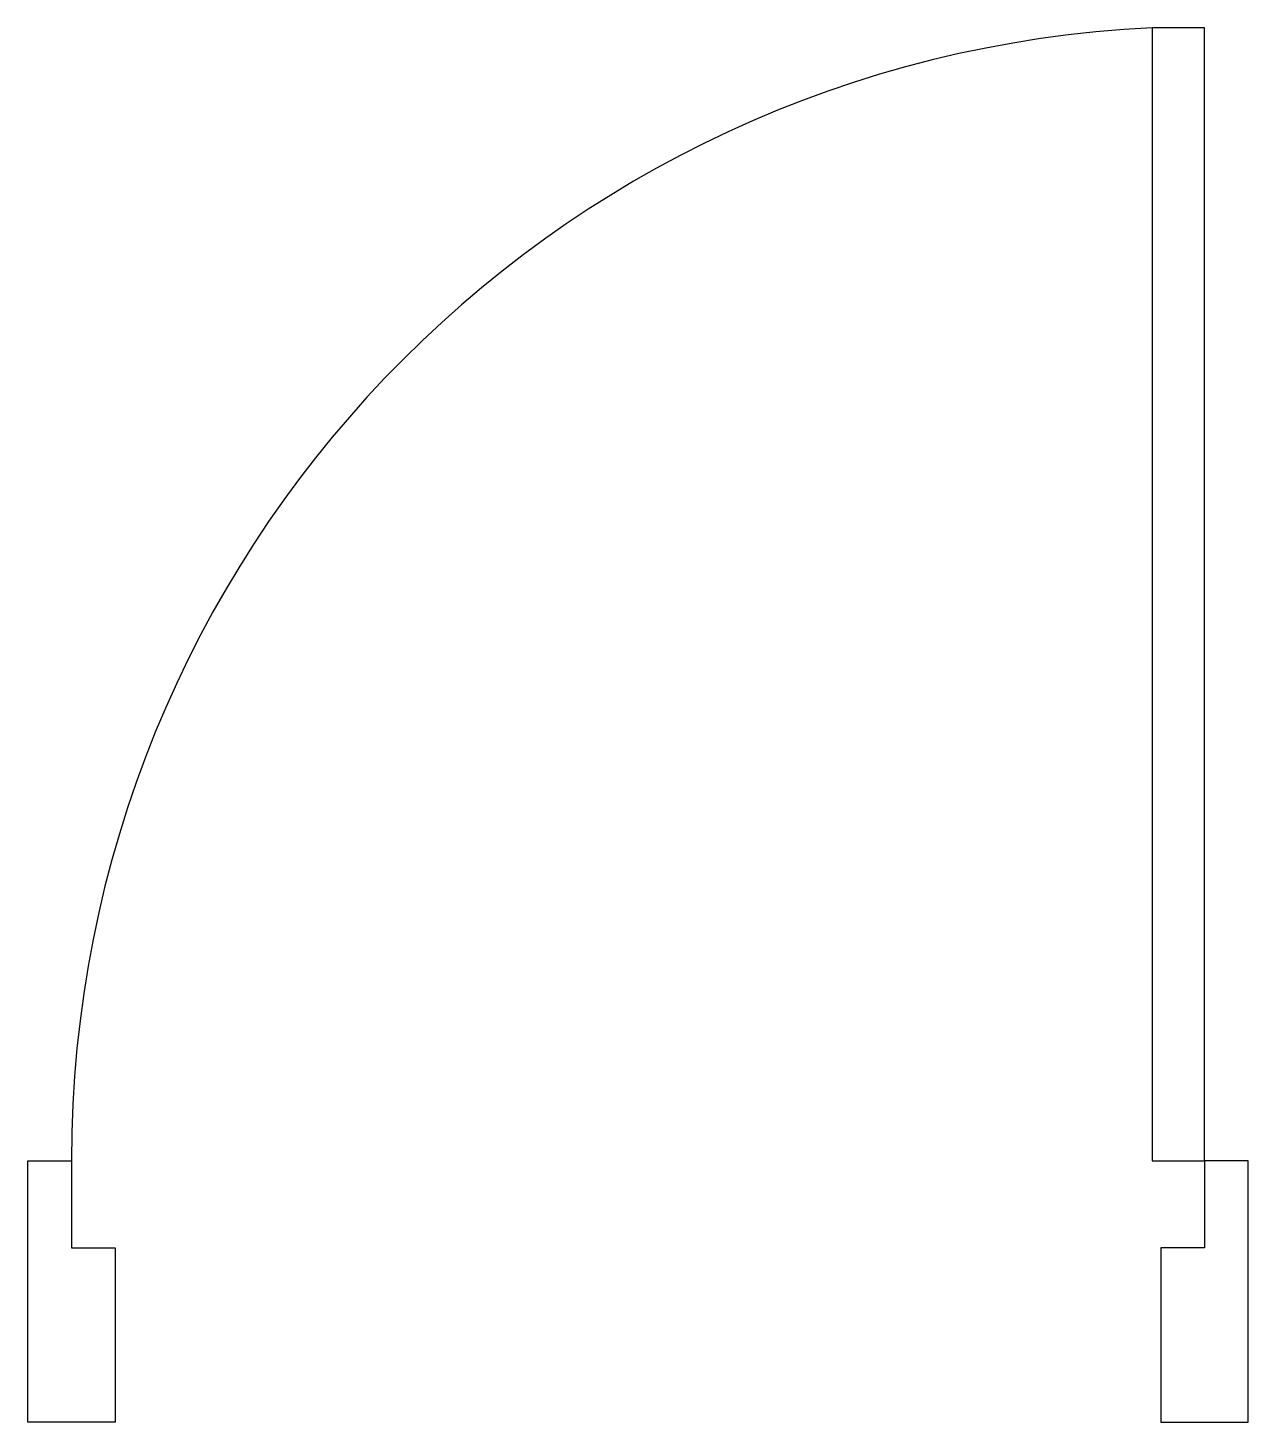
# Model space of a CAD drawing. Extents: x 4.7 to 5.4, y 4.85 to 5.65.
import ezdxf

# ---------------------------------------------------------------- set-up
doc = ezdxf.new("R2010")
doc.units = 0
doc.header["$MEASUREMENT"] = 0
doc.layers.get('0').update_dxf_attribs({"linetype": 'CONTINUOUS'})
doc.layers.add('GIRO', color=1, linetype='CONTINUOUS')

msp = doc.modelspace()

# ---------------------------------------------------------------- linework, layer by layer
for points in [[(5.375, 5), (5.375, 5.65), (5.345, 5.65), (5.345, 5)], [(4.7, 5), (4.725, 5), (4.725, 4.95), (4.75, 4.95), (4.75, 4.85), (4.7, 4.85)], [(5.4, 5), (5.375, 5), (5.375, 4.95), (5.35, 4.95), (5.35, 4.85), (5.4, 4.85)]]:
    msp.add_lwpolyline(points, close=True)
at = {"layer": 'GIRO'}
msp.add_arc((5.37573, 5), 0.65073, 92.70638, 180, dxfattribs=at)

doc.saveas('drawing.dxf')
